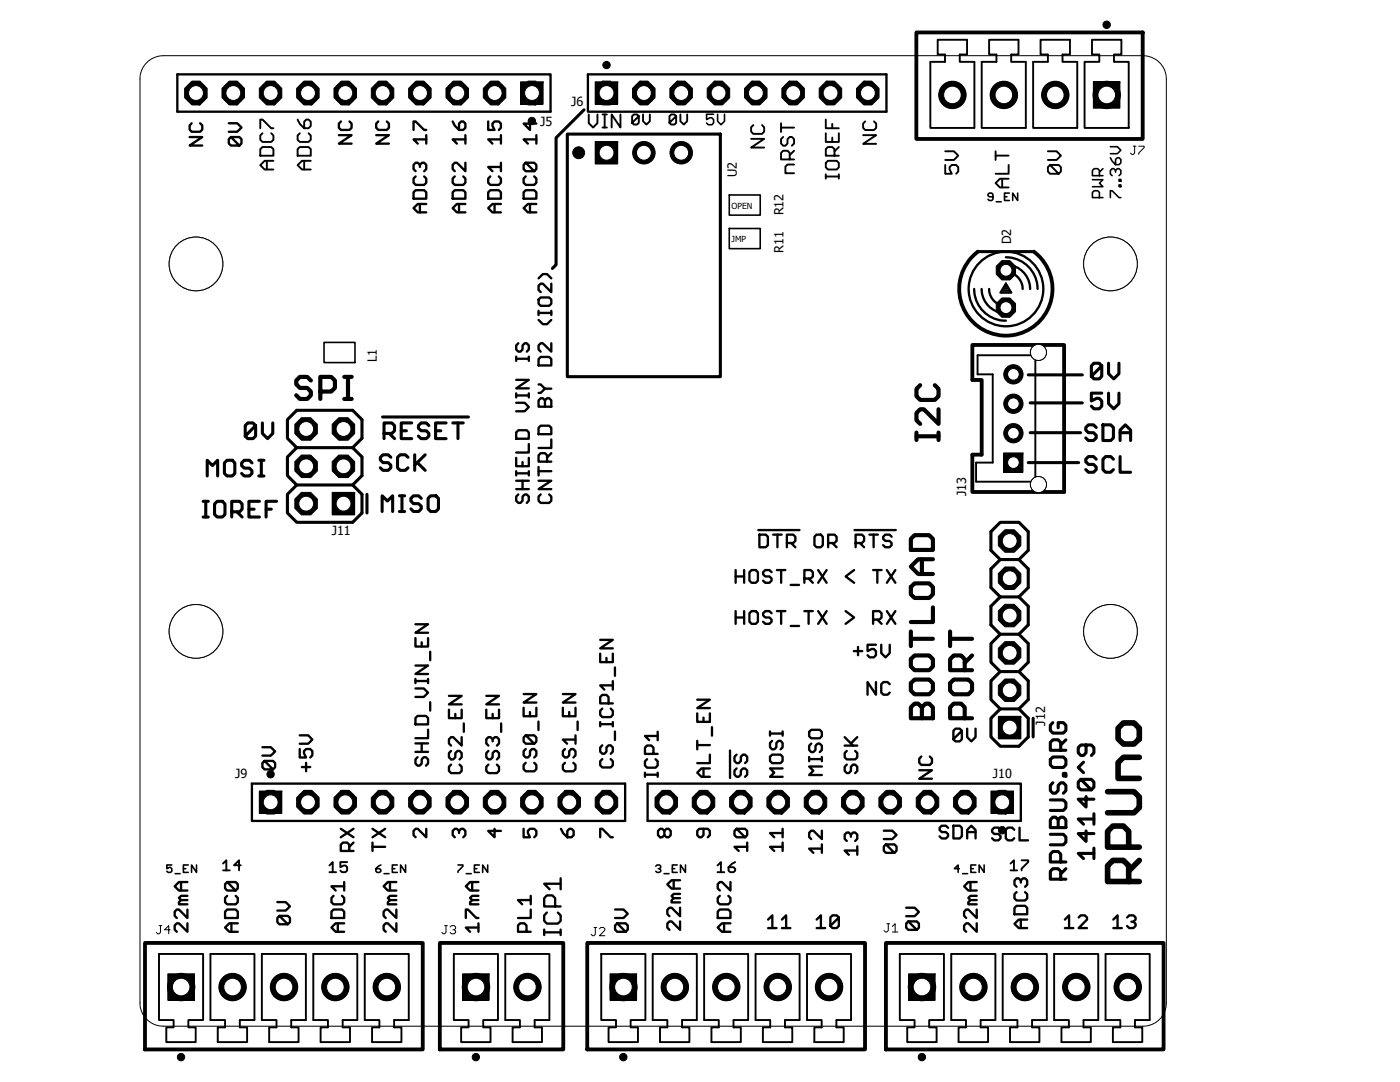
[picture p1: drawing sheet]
<svg xmlns="http://www.w3.org/2000/svg" width="279mm" height="216mm" viewBox="0 0 279 216" stroke-linecap="round" stroke-linejoin="round" font-family="sans-serif">
<defs><g id="words">
<g font-size="2.5">
<text x="114" y="21.2">J6</text>
<text x="107.8" y="25.2">J5</text>
<text x="147" y="35.4" transform="rotate(-90 147 35.4)">U2</text>
<text x="156.3" y="43" transform="rotate(-90 156.3 43)">R12</text>
<text x="156.3" y="50.4" transform="rotate(-90 156.3 50.4)">R11</text>
<text x="201.8" y="48.7" transform="rotate(-90 201.8 48.7)">D2</text>
<text x="75.2" y="72.2" transform="rotate(-90 75.2 72.2)">L1</text>
<text x="192.8" y="99" transform="rotate(-90 192.8 99)">J13</text>
<text x="66.2" y="106.7">J11</text>
<text x="208.6" y="144.8" transform="rotate(-90 208.6 144.8)">J12</text>
<text x="46.9" y="155.2">J9</text>
<text x="198.1" y="155.2">J10</text>
</g>
<g font-size="1.7">
<text x="146" y="41.7">OPEN</text>
<text x="146" y="48.4">JMP</text>
</g>
</g></defs>
<path d="M21.3 4.2l236.8 207.5M258.1 4.2l-236.8 207.5" fill="none" stroke="#fff" stroke-width=".2"/>
<g fill="none" stroke="#000" stroke-width=".61">
<path d="M113.2 26.8h30.6v48.4h-30.6zM116.6 21.9l-5.6 5.6v25.3l-.8 .8M195.2 50.2h11.1M205.2 74.8h10.8M219.9 78.4h-2.1v1.6l1-.5h.6l.5 .5v1l-.5 .6h-1.1l-.5-.6M219.9 73l-2.1 2.1 .5 .5h1.1l.5-.5v-2.1l-.5-.5h-1.1l-.5 .5v2.1M221.2 78.4v2.1l1.1 1.1 1-1.1v-2.1M221.2 72.5v2.1l1.1 1 1-1v-2.1M41.4 95v-3.2l1 1.1 1-1.1v3.2M45.3 91.8h1.1l.5 .6v2.1l-.5 .5h-1.1l-.5-.5v-2.1zM50.3 92.4l-.5-.6h-1.1l-.5 .6v.5l.5 .5h1.1l.5 .5v.6l-.5 .5h-1.1l-.5-.5M51 84.9l-2.1 2.1 .5 .5h1.1l.5-.5v-2.1l-.5-.5h-1.1l-.5 .5v2.1"/>
<path d="M51.6 95h1.1M51.6 91.8h1.1M52.2 91.8v3.2M52.4 84.4v2.1l1 1 1-1v-2.1M57.4 83.7l1.8-1.8h11.2l1.8 1.8v3.8l-1.8 1.8 1.8 1.9v3.7l-1.8 1.9 1.8 1.8v3.8l-1.8 1.8h-11.2l-1.8-1.8v-3.8l1.8-1.8-1.8-1.9v-3.7l1.8-1.9-1.8-1.8zM59.2 96.8h11.2M59.2 89.3h11.2M73.2 98.6v3.8M76.3 83.2h17.2M76.6 86.5h1.6l.5-.5v-1.1l-.5-.5h-1.6v3.1M77.7 86.5l1 1M78 91.2l-.5-.5h-1.1l-.5 .5v.6l.5 .5h1.1l.5 .5v.5l-.5 .6h-1.1l-.5-.6"/>
<path d="M79.7 98.9h1.1M80.1 86h1M80.2 98.9v3.2M81.4 91.2l-.5-.5h-1l-.6 .5v2.1l.6 .6h1l.5-.6M82.2 84.4h-2.1v3.1h2.1M82.8 90.7v3.2M83.3 92.3l1.6 1.6M84.1 99.4l-.6-.5h-1l-.5 .5v.6l.5 .5h1l.6 .5v.5l-.6 .6h-1l-.5-.6M84.9 90.7l-2.1 2.1M85.4 99.4l.5-.5h1.1l.5 .5v2.1l-.5 .6h-1.1l-.5-.6zM85.6 84.9l-.5-.5h-1.1l-.5 .5v.5l.5 .6h1.1l.5 .5v.5l-.5 .5h-1.1l-.5-.5M86.9 86h1.1"/>
<path d="M89 84.4h-2.1v3.1h2.1M90.4 84.4h2.1M91.4 84.4v3.1M205.2 92.3h10.1M205.6 86.3h10M205.6 80.4h10.4M218.8 91.6l-.6-.5h-1l-.5 .5v.5l.5 .6h1l.6 .5v.5l-.6 .5h-1l-.5-.5M218.8 85.3l-.6-.5h-1l-.5 .5v.5l.5 .5h1l.6 .6v.5l-.6 .5h-1l-.5-.5M220.1 84.8h1.6l.5 .5v2.1l-.5 .5h-1.6zM222.2 91.6l-.5-.5h-1.1l-.5 .5v2.1l.5 .5h1.1l.5-.5M223.5 91.1v3.1h2.1M223.5 87.9v-2.1l1.1-1 1 1v2.1"/>
<path d="M223.5 86.3h2.1M40.5 103.2h1.1M40.5 100h1.1M41.1 100v3.2M42.8 100.6l.5-.6h1.1l.5 .6v2.1l-.5 .5h-1.1l-.5-.5zM46.2 102.1h1.6l.5-.5v-1l-.5-.6h-1.6v3.2M47.3 102.1l1 1.1M49.7 101.6h1M51.8 100h-2.1v3.2h2.1M53.1 101.6h1M55.2 100h-2.1v3.2M76.3 102.1v-3.2l1 1.1 1.1-1.1v3.2"/>
<path d="M79.7 102.1h1.1M199.6 119.1l-1.8 1.9v3.7l1.8 1.9M199.6 111.7l-1.8 1.8v3.7l1.8 1.9M199.6 111.7l-1.8-1.9v-3.7l1.8-1.9h3.7l1.9 1.9v3.7l-1.9 1.9M199.6 111.7h3.7M199.6 119.1h3.7M203.3 111.7l1.9 1.8v3.7l-1.9 1.9M203.3 119.1l1.9 1.9v3.7l-1.9 1.9M199.6 134h3.7M199.6 126.6h3.7M203.3 126.6l1.9 1.8v3.7l-1.9 1.9 1.9 1.9v3.7l-1.9 1.9 1.9 1.8v3.7l-1.9 1.9h-3.7l-1.8-1.9v-3.7l1.8-1.8-1.8-1.9v-3.7l1.8-1.9-1.8-1.9v-3.7l1.8-1.8M199.6 141.5h3.7"/>
<path d="M206.2 143.3v3.7M209.6 159.6h2.6l.5 .5v1.1l-.5 .5h-2.6M210.1 151h2.1l.5 .6v1l-.5 .5h-2.1l-.5-.5v-1zM210.1 156.2l-.5 .5v1.1l.5 .5h.6l.5-.5v-1.1l.5-.5h.5l.5 .5v1.1l-.5 .5M210.1 144.2l-.5 .5v1.1l.5 .5h2.1l.5-.5v-1.1l-.5-.5h-1v1M211.7 149.7v-1.6l-.5-.5h-1.1l-.5 .5v1.6h3.1M212.2 154.3h.5v.6h-.5zM212.7 147.6l-1 1.1M215.7 155.5l2.1 2.1 .5-.5v-1.1l-.5-.5h-2.1l-.5 .5v1.1l.5 .5h2.1M216.2 152.1l-1 1 1 1.1M216.7 148.7v1.5l-.5 .5h-.5l-.5-.5v-1l.5-.5h2.1l.5 .5v1l-.5 .5M216.7 158.9v2.1l-1.5-1.5h3.1"/>
<path d="M209.6 166.5h2.6l.5 .5v1l-.5 .6h-2.6M210.1 163h.6l.5 .6 .5-.6h.5l.5 .6v1.5h-3.1v-1.5zM211.2 163.6v1.5M211.7 175.4v-1.5l-.5-.6h-1.1l-.5 .6v1.5h3.1M211.7 172v-1.6l-.5-.5h-1.1l-.5 .5v1.6h3.1M212.7 173.3l-1 1.1M216.7 165.8v2.1l-1.5-1.6h3.1M218.3 170.3h-3.1l1 1M218.3 163.4h-3.1l1 1.1M218.3 162.4v2.1M218.3 169.2v2.1"/>
</g>
<g fill="none" stroke="#000" stroke-width=".83">
<path d="M62 75.9l-.7-.7h-1.5l-.7 .7v.8l.7 .7h1.5l.7 .7v.8l-.7 .7h-1.5l-.7-.7M63.9 78.1h2.2l.7-.7v-1.5l-.7-.7h-2.2v4.4M68.7 79.6h1.5M68.7 75.2h1.5M69.4 75.2v4.4M183.6 76.9l-.7 .7v1.5l.7 .7h3l.7-.7v-1.5l-.7-.7M182.9 87.1h4.4M182.9 86.3v1.5M187.3 81.7v2.9l-2.9-2.9h-.8l-.7 .7v1.5l.7 .7M187.3 86.3v1.5M182.5 116.4h2.9l.8 .7v1.5l-.8 .7h-2.9l-.7-.7v-1.5zM182.5 106.8h2.9l.8 .7v2.2h-4.4v-2.2z"/>
<path d="M184 111.6v2.9M186.2 111.6h-3l-1.4 1.5 1.4 1.4h3M181.8 127.5h4.4M181.8 126v2.9M182.5 135.6h2.9l.8 .7v1.5l-.8 .7h-2.9l-.7-.7v-1.5zM182.5 130.8h2.9l.8 .7v1.5l-.8 .7h-2.9l-.7-.7v-1.5zM186.2 121.2v2.9h-4.4M189.6 127.5h4.4M189.6 126v2.9M190.3 135.6h3l.7 .7v1.5l-.7 .7h-3l-.7-.7v-1.5zM192.5 133.7v-2.2l-.7-.7h-1.5l-.7 .7v2.2h4.4M194 130.8l-1.5 1.5"/>
<path d="M182.5 140.4h.7l.8 .7 .7-.7h.7l.8 .7v2.2h-4.4v-2.2zM184 141.1v2.2M192.5 143.3v-2.2l-.7-.7h-1.5l-.7 .7v2.2h4.4"/>
</g>
<g fill="none" stroke="#000" stroke-width=".47">
<path d="M35.4 14.8h74.5v7.5h-74.5zM38.4 16.3h1.5v.8h.7v2.9h-.7v.8h-1.5v-.8h-.8v-2.9h.8zM45.8 16.3h1.5v.8h.7v2.9h-.7v.8h-1.5v-.8h-.7v-2.9h.7zM53.3 16.3h1.4v.8h.8v2.9h-.8v.8h-1.4v-.8h-.8v-2.9h.8zM60.7 16.3h1.5v.8h.7v2.9h-.7v.8h-1.5v-.8h-.7v-2.9h.7zM68.2 16.3h1.4v.8h.8v2.9h-.8v.8h-1.4v-.8h-.8v-2.9h.8zM75.6 16.3h1.5v.8h.7v2.9h-.7v.8h-1.5v-.8h-.7v-2.9h.7zM83.1 16.3h1.4v.8h.8v2.9h-.8v.8h-1.4v-.8h-.8v-2.9h.8zM89.7 17.1h.8v-.8h1.5v.8h.7v2.9h-.7v.8h-1.5v-.8h-.8zM97.2 17.1h.8v-.8h1.4v.8h.8v2.9h-.8v.8h-1.4v-.8h-.8zM105.4 16.3h1.5v.8h.7v2.9h-.7v.8h-1.5v-.8h-.8v-2.9h.8zM117.3 14.8h59.6v7.5h-59.6z"/>
<path d="M120.3 16.3h1.5v.8h.7v2.9h-.7v.8h-1.5v-.8h-.8v-2.9h.8zM127.7 16.3h1.5v.8h.8v2.9h-.8v.8h-1.5v-.8h-.7v-2.9h.7zM135.2 16.3h1.5v.8h.7v2.9h-.7v.8h-1.5v-.8h-.7v-2.9h.7zM142.6 16.3h1.5v.8h.8v2.9h-.8v.8h-1.5v-.8h-.7v-2.9h.7zM150.1 16.3h1.5v.8h.7v2.9h-.7v.8h-1.5v-.8h-.7v-2.9h.7zM157.5 16.3h1.5v.8h.8v2.9h-.8v.8h-1.5v-.8h-.7v-2.9h.7zM165 16.3h1.5v.8h.7v2.9h-.7v.8h-1.5v-.8h-.7v-2.9h.7zM171.7 17.1h.7v-.8h1.5v.8h.8v2.9h-.8v.8h-1.5v-.8h-.7zM188.6 17.1l3 3.7M198.8 17.1l3 3.7M209.1 17.1l3 3.7M222.3 17.1l-2.9 3.7"/>
<path d="M37.8 27.3h2.6l-2.6 1.7h2.6M38.2 24.6l-.4 .4v.9l.4 .4h1.7l.5-.4v-.9l-.5-.4M45.7 24.6h1.6l.9 .8-.9 .9h-1.6M46.1 27.3l1.7 1.7 .4-.4v-.8l-.4-.5h-1.7l-.4 .5v.8l.4 .4h1.7M67.6 27h2.6l-2.6 1.7h2.6M68.1 24.2l-.5 .5v.8l.5 .4h1.6l.5-.4v-.8l-.5-.5M75.1 27h2.5l-2.5 1.7h2.5M75.5 24.2l-.4 .5v.8l.4 .4h1.7l.4-.4v-.8l-.4-.5M82.5 25.9v-1.7h.5l1.6 1.7h.5M83 35.2l-.5 .4v.9l.5 .4h1.6l.5-.4v-.9l-.5-.4M83 38h1.6l.5 .4v1.2h-2.6v-1.2zM83.8 32.9l.4-.4h.4l.5 .4v.8l-.5 .5"/>
<path d="M83.8 33.3v-.4l-.4-.4h-.4l-.5 .4v.8l.5 .5M85.1 27.8h-2.6l.9 .9M85.1 27v1.7M90.3 24.2l.5 .9 .8 .8h.9l.4-.4v-.8l-.4-.5h-.5l-.4 .5v1.2M90.8 38h1.7l.4 .4v1.2h-2.6v-1.2zM90.8 35.2l-.5 .4v.9l.5 .4h1.7l.4-.4v-.9l-.4-.4M92.9 32.5v1.7l-1.7-1.7h-.4l-.5 .4v.8l.5 .5M92.9 27v1.7M92.9 27.8h-2.6l.9 .9M97.4 24.2v1.7h1.3l-.4-.8v-.4l.4-.5h.8l.5 .5v.8l-.5 .4M97.9 38h1.6l.5 .4v1.2h-2.6v-1.2zM97.9 35.2l-.5 .4v.9l.5 .4h1.6l.5-.4v-.9l-.5-.4"/>
<path d="M100 27v1.7M100 32.5v1.7M100 33.3h-2.6l.9 .9M100 27.8h-2.6l.9 .9M104.9 32.5l1.7 1.7 .4-.5v-.8l-.4-.4h-1.7l-.4 .4v.8l.4 .5h1.7M104.9 38h1.7l.4 .4v1.2h-2.5v-1.2zM104.9 35.2l-.4 .4v.9l.4 .4h1.7l.4-.4v-.9l-.4-.4M105.8 24.2v1.7l-1.3-1.2h2.5M107 27v1.7M107 27.8h-2.5l.8 .9M83.8 40.7v1.7M85.1 40.7h-1.7l-.9 .8 .9 .9h1.7"/>
<path d="M91.6 40.7v1.7M92.9 40.7h-1.7l-.9 .8 .9 .9h1.7M98.7 40.7v1.7M100 40.7h-1.7l-.9 .8 .9 .9h1.7M105.8 40.7v1.7M107 40.7h-1.7l-.8 .8 .8 .9h1.7M107.5 55.5l.8-.8h.9l.8 .8M107.9 59.4h1.7l.4 .4v.8l-.4 .4h-1.7l-.4-.4v-.8zM110 56.6v1.7l-1.7-1.7h-.4l-.4 .4v.9l.4 .4M194.4 57.7a6.3 6.3 0 0 0 6.3 6.3M195.9 57.7a4.8 4.8 0 0 0 4.8 4.8M197.4 57.7a3.3 3.3 0 0 0 3.3 3.3"/>
<path d="M200.7 54.3a3.3 3.3 0 0 1 3.4 3.4M200.7 52.8a4.8 4.8 0 0 1 4.9 4.9M200.7 51.3a6.3 6.3 0 0 1 6.4 6.4M103 71.2v.8M103 78.5v.8M103 75.8h2.5l-2.5 1.7h2.5M103 78.9h2.5M103 71.6h2.5M103.4 68.5l-.4 .4v.8l.4 .5h.5l.4-.5v-.8l.4-.4h.4l.4 .4v.8l-.4 .5M105.5 78.5v.8M105.5 71.2v.8M107.5 76.7h.4l.9 .9-.9 .8h-.4"/>
<path d="M107.5 62v.9M107.5 63.8l.8 .9h.9l.8-.9M107.5 62.4h2.5M107.9 71.2h1.7l.4 .4v1.3h-2.5v-1.3zM107.9 79.5h.4l.5 .4 .4-.4h.4l.4 .4v1.3h-2.5v-1.3zM108.8 79.9v1.3M108.8 77.6h1.2M110 68.5v1.7l-1.7-1.7h-.4l-.4 .4v.8l.4 .5M110 62v.9M103 91.4v1.6h2.5v-1.6M103 80.4h1.7l.8 .8-.8 .9h-1.7M103 95.9h2.5"/>
<path d="M103 94v.9M103 97.6h2.5M103 94.4h2.5M103.4 85.9h1.7l.4 .4v1.2h-2.5v-1.2zM103.4 98.7l-.4 .4v.8l.4 .5h.5l.4-.5v-.8l.4-.4h.4l.4 .4v.8l-.4 .5M104.3 92.2v.8M104.3 95.9v1.7M105.5 88.6v1.7h-2.5M105.5 94v.9M107.5 93.2v1.7M107.5 95.9h2.5l-2.5 1.7h2.5M107.5 94h2.5"/>
<path d="M107.9 98.7l-.4 .4v.8l.4 .5h1.7l.4-.5v-.8l-.4-.4M107.9 84.9h1.7l.4 .5v1.2h-2.5v-1.2zM109.2 92.1v-1.3l-.4-.4h-.9l-.4 .4v1.3h2.5M110 90.4l-.8 .9M110 87.7v1.7h-2.5M146.8 113.7v2.6M146.8 115h1.7M148.5 113.7v2.6M150 113.7h.8l.5 .5v1.7l-.5 .4h-.8l-.4-.4v-1.7zM151.3 105.8h8.3M151.6 106.7h1.2l.4 .4v1.7l-.4 .4h-1.2zM154 114.2l-.4-.5h-.9l-.4 .5v.4l.4 .4h.9l.4 .4v.5l-.4 .4h-.9l-.4-.4"/>
<path d="M154.3 106.7h1.7M155 113.7h1.7M155.2 106.7v2.5M155.9 113.7v2.6M157 108.4h1.3l.4-.5v-.8l-.4-.4h-1.3v2.5M157.8 116.7h1.7M157.9 108.4l.8 .8M160.5 115.4h1.3l.4-.4v-.8l-.4-.5h-1.3v2.6M161.4 115.4l.8 .9M163 106.7h.8l.4 .4v1.7l-.4 .4h-.8l-.5-.4v-1.7zM163.3 113.7l1.7 2.6M165 113.7l-1.7 2.6"/>
<path d="M165.3 108.4h1.2l.5-.5v-.8l-.5-.4h-1.2v2.5M166.1 108.4l.9 .8M170.5 113.7l-1.7 1.3 1.7 1.3M170.5 105.8h8.3M170.8 108.4h1.2l.4-.5v-.8l-.4-.4h-1.2v2.5M171.6 108.4l.8 .8M173.5 106.7h1.7M174.2 113.7h1.7M174.3 106.7v2.5M175.1 113.7v2.6M177 113.7l1.7 2.6M177.9 107.1l-.4-.4h-.8l-.4 .4v.4l.4 .4h.8l.4 .5v.4l-.4 .4h-.8l-.4-.4"/>
<path d="M178.7 113.7l-1.7 2.6M82.9 132.8h2.5l-2.5 1.7h2.5M82.9 124.6h2.5l-2.5 1.7h2.5M82.9 135.9h2.5M82.9 137.4h1.7l.8 .8-.8 .9h-1.7M82.9 127.3v1.7h2.5v-1.7M82.9 135.5v.8M84.2 128.2v.8M85.4 135.5v.8M85.9 130v1.7M89.6 138.9h2.5l-2.5 1.6h2.5M97 138.9h2.6l-2.6 1.6h2.6"/>
<path d="M104.5 138.5h2.5l-2.5 1.7h2.5M112.3 138.5h2.6l-2.6 1.7h2.6M119.8 130.4v1.7h2.5v-1.7M119.8 127.7h2.5l-2.5 1.7h2.5M121 131.3v.8M122.3 135.9v1.7M122.3 136.8h-2.5l.8 .8M122.7 133.2v1.7M139.1 139.6h2.6l-2.6 1.7h2.6M146.8 121.9v2.6M146.8 123.2h1.7M148.5 121.9v2.6"/>
<path d="M150 121.9h.8l.5 .5v1.7l-.5 .4h-.8l-.4-.4v-1.7zM154 122.4l-.4-.5h-.9l-.4 .5v.4l.4 .4h.9l.4 .4v.5l-.4 .4h-.9l-.4-.4M155 121.9h1.7M155.9 121.9v2.6M157.8 124.9h1.7M160.5 121.9h1.7M161.4 121.9v2.6M163.3 121.9l1.7 2.6M165 121.9l-1.7 2.6M168.8 121.9l1.7 1.3-1.7 1.3M170.4 129.9h1.7M171.2 129.1v1.6"/>
<path d="M174.2 123.6h1.3l.4-.4v-.8l-.4-.5h-1.3v2.6M174.8 128.7h-1.7v1.2l.9-.4h.4l.4 .4v.8l-.4 .5h-.9l-.4-.5M174.8 136.1v2.5l-1.7-2.5v2.5M175.1 123.6l.8 .9M175.9 128.7v1.6l.8 .9 .9-.9v-1.6M177 121.9l1.7 2.6M177.6 136.5l-.5-.4h-.8l-.4 .4v1.7l.4 .4h.8l.5-.4M178.7 121.9l-1.7 2.6M50.3 156.4h74.5v7.4h-74.5zM52.4 149.1h1.7l.8 .8-.8 .9h-1.7M52.5 158.6h.8v-.8h1.4v.8h.8v3h-.8v.7h-1.4v-.7h-.8zM52.8 151.8l1.7 1.7 .4-.4v-.8l-.4-.5h-1.7l-.4 .5v.8l.4 .4h1.7"/>
<path d="M59.8 149.5v1.7h1.3l-.4-.9v-.4l.4-.4h.8l.4 .4v.8l-.4 .5M59.8 146.7h1.7l.8 .9-.8 .8h-1.7M60 158.6h.7v-.8h1.5v.8h.7v3h-.7v.7h-1.5v-.7h-.7zM60.2 153.1h1.7M61.1 152.2v1.7M67.4 158.6h.8v-.8h1.4v.8h.8v3h-.8v.7h-1.4v-.7h-.8zM74.9 158.6h.7v-.8h1.5v.8h.7v3h-.7v.7h-1.5v-.7h-.7zM82.3 158.6h.8v-.8h1.4v.8h.8v3h-.8v.7h-1.4v-.7h-.8zM82.9 150h2.5M82.9 148.3h2.5M83.3 151.1l-.4 .4v.9l.4 .4h.5l.4-.4v-.9l.4-.4h.4l.4 .4v.9l-.4 .4M83.3 142.9h1.7l.4 .4v1.2h-2.5v-1.2z"/>
<path d="M84.2 148.3v1.7M85.4 145.6v1.7h-2.5M85.9 140.1v1.7M89.6 141.6v1.7h2.5v-1.7M89.7 158.6h.8v-.8h1.5v.8h.7v3h-.7v.7h-1.5v-.7h-.8zM90 152.6l-.4 .4v.8l.4 .5h1.7l.4-.5v-.8l-.4-.4M90 149.8l-.4 .5v.8l.4 .4h.4l.5-.4v-.8l.4-.5h.4l.4 .5v.8l-.4 .4M90.9 142.5v.8M92.1 147.1v1.7l-1.7-1.7h-.4l-.4 .4v.9l.4 .4M92.6 144.4v1.6M97 141.6v1.7h2.6v-1.7M97.2 158.6h.8v-.8h1.4v.8h.8v3h-.8v.7h-1.4v-.7h-.8z"/>
<path d="M97.5 152.6l-.5 .4v.8l.5 .5h1.7l.4-.5v-.8l-.4-.4M97.5 149.8l-.5 .5v.8l.5 .4h.4l.4-.4v-.8l.4-.5h.5l.4 .5v.8l-.4 .4M98.3 147.5l.4-.4h.5l.4 .4v.9l-.4 .4M98.3 142.5v.8M98.3 147.9v-.4l-.4-.4h-.4l-.5 .4v.9l.5 .4M100 144.4v1.6M104.5 141.2v1.7h2.5v-1.7M104.6 158.6h.8v-.8h1.5v.8h.7v3h-.7v.7h-1.5v-.7h-.8zM104.9 146.7l1.7 1.7 .4-.4v-.8l-.4-.5h-1.7l-.4 .5v.8l.4 .4h1.7M104.9 152.2l-.4 .4v.9l.4 .4h1.7l.4-.4v-.9l-.4-.4M104.9 149.5l-.4 .4v.8l.4 .5h.4l.5-.5v-.8l.4-.4h.4l.4 .4v.8l-.4 .5M105.8 142.1v.8"/>
<path d="M107.5 144v1.7M112.1 158.6h.7v-.8h1.5v.8h.8v3h-.8v.7h-1.5v-.7h-.7zM112.3 141.2v1.7h2.6v-1.7M112.8 152.2l-.5 .4v.9l.5 .4h1.6l.5-.4v-.9l-.5-.4M112.8 149.5l-.5 .4v.8l.5 .5h.4l.4-.5v-.8l.4-.4h.4l.5 .4v.8l-.5 .5M113.6 142.1v.8M114.9 146.7v1.7M114.9 147.6h-2.6l.9 .8M115.3 144v1.7M119.5 158.6h.8v-.8h1.5v.8h.7v3h-.7v.7h-1.5v-.7h-.8zM119.8 144.1v.8M119.8 144.5h2.5"/>
<path d="M120.2 151.5l-.4 .4v.8l.4 .4h1.7l.4-.4v-.8l-.4-.4M120.2 148.7l-.4 .4v.9l.4 .4h.4l.4-.4v-.9l.5-.4h.4l.4 .4v.9l-.4 .4M120.2 141.4l-.4 .4v.9l.4 .4h1.7l.4-.4v-.9l-.4-.4M121.5 140.4v-1.3l-.5-.4h-.8l-.4 .4v1.3h2.5M122.3 144.1v.8M122.7 146v1.7M128.7 154.2v.8M128.7 154.6h2.6M129.1 151.5l-.4 .4v.9l.4 .4h1.7l.5-.4v-.9l-.5-.4M129.2 156.4h74.5v7.4h-74.5zM130.4 150.4v-1.2l-.4-.4h-.9l-.4 .4v1.2h2.6M131.3 146v1.7"/>
<path d="M131.3 154.2v.8M131.3 146.9h-2.6l.9 .8M131.5 158.6h.7v-.8h1.5v.8h.8v3h-.8v.7h-1.5v-.7h-.7zM138.9 158.6h.8v-.8h1.5v.8h.7v3h-.7v.7h-1.5v-.7h-.8zM139.1 147.8v1.7M139.1 148.7h2.6M140.4 143.2v.8M140.4 153.3v1.7M141.7 142.3v1.7h-2.6v-1.7M141.7 150.6v1.7h-2.6M141.7 153.3h-1.7l-.9 .9 .9 .8h1.7M142.1 145.1v1.7"/>
<path d="M145.7 149.8v5.4M146.4 158.6h.7v-.8h1.5v.8h.8v3h-.8v.7h-1.5v-.7h-.7zM147 153.3l-.4 .5v.8l.4 .4h.4l.4-.4v-.8l.5-.5h.4l.4 .5v.8l-.4 .4M147 150.6l-.4 .4v.8l.4 .5h.4l.4-.5v-.8l.5-.4h.4l.4 .4v.8l-.4 .5M153.7 145.9v.9M153.7 146.4h2.5M153.8 158.6h.8v-.8h1.4v.8h.8v3h-.8v.7h-1.4v-.7h-.8zM154.1 150.6h1.7l.4 .4v.8l-.4 .5h-1.7l-.4-.5v-.8zM154.1 147.8l-.4 .5v.8l.4 .4h.4l.4-.4v-.8l.5-.5h.4l.4 .5v.8l-.4 .4M156.2 153.3h-2.5l.8 .9-.8 .8h2.5M156.2 145.9v.9M161.3 158.6h.7v-.8h1.5v.8h.8v3h-.8v.7h-1.5v-.7h-.7z"/>
<path d="M161.5 151v.9M161.5 151.5h2.5M161.9 145.6h1.7l.4 .5v.8l-.4 .4h-1.7l-.4-.4v-.8zM161.9 148.4l-.4 .4v.8l.4 .5h.4l.5-.5v-.8l.4-.4h.4l.4 .4v.8l-.4 .5M164 153h-2.5l.8 .8-.8 .8h2.5M164 151v.9M168.6 147.1l1.6 1.7M168.6 148.8h2.5M168.7 158.6h.8v-.8h1.4v.8h.8v3h-.8v.7h-1.4v-.7h-.8zM169 152.6l-.4 .4v.8l.4 .5h.4l.4-.5v-.8l.4-.4h.5l.4 .4v.8l-.4 .5M169 149.8l-.4 .5v.8l.4 .4h1.7l.4-.4v-.8l-.4-.5M171.1 147.1l-1.3 1.3"/>
<path d="M176.2 158.6h.7v-.8h1.5v.8h.7v3h-.7v.7h-1.5v-.7h-.7zM183.5 153.7h2.5l-2.5 1.7h2.5M183.6 158.6h.8v-.8h1.4v.8h.8v3h-.8v.7h-1.4v-.7h-.8zM183.9 151l-.4 .4v.8l.4 .4h1.7l.4-.4v-.8l-.4-.4M191.1 158.6h.7v-.8h1.5v.8h.7v3h-.7v.7h-1.5v-.7h-.7zM192 145.8l-1.7 1.7 .4 .4h.8l.5-.4v-1.7l-.5-.4h-.8l-.4 .4v1.7M193 145.4v1.7l.8 .8 .9-.8v-1.7M198.5 158.6h.8v-.8h1.4v.8h.8v3h-.8v.7h-1.4v-.7h-.8zM36.1 176v1.7M37.4 179.6h-1.3l-.4 .4v.4h1.7M37.4 176h-1.7l-.8 .8 .8 .9h1.7M37.4 178.8h-1.3l-.4 .4 .4 .4"/>
<path d="M45.3 178.8l-.4 .4v.8l.4 .4h1.7l.5-.4v-.8l-.5-.4M45.3 176l1.7 1.7 .5-.4v-.9l-.5-.4h-1.7l-.4 .4v.9l.4 .4h1.7M66.6 178.8l-.5 .4v.8l.5 .4h1.7l.4-.4v-.8l-.4-.4M68 165.4l2.5 1.7M68.7 176.8h-2.6l.9 .9M68.7 176v1.7M69.7 169.8v-1.2l-.4-.5h-.9l-.4 .5v1.2h2.5M70.5 165.4l-2.5 1.7M70.5 168.1l-.8 .9M74.3 169h2.6M74.3 168.1v1.7M74.3 165.4l2.6 1.7"/>
<path d="M76.9 165.4l-2.6 1.7M77.8 176v1.7M79.1 178.8h-1.3l-.4 .4 .4 .4M79.1 179.6h-1.3l-.4 .4v.4h1.7M79.1 176h-1.7l-.8 .8 .8 .9h1.7M85.1 165.4v1.7l-1.7-1.7h-.4l-.5 .4v.8l.5 .5M91.6 165.8l.4-.4h.5l.4 .4v.8l-.4 .5M91.6 166.2v-.4l-.4-.4h-.4l-.5 .4v.8l.5 .5M94.2 176v1.7M95.5 178.8h-1.3l-.4 .4 .4 .4M95.5 179.6h-1.3l-.4 .4v.4h1.7M95.5 176h-1.7l-.8 .8 .8 .9h1.7"/>
<path d="M98.7 165.4v1.7l-1.3-1.3h2.6M104.5 165.4v1.7h1.3l-.5-.9v-.4l.5-.4h.8l.4 .4v.8l-.4 .5M105.9 178.8v1.6M105.9 179.6h-2.5l.8 .8M111.9 175.2v2.2M111.9 176.3h-3.3l1.1 1.1M112 165.4l.4 .8 .8 .9h.9l.4-.5v-.8l-.4-.4h-.5l-.4 .4v1.3M119.8 167.1v-1.7h.4l1.7 1.7h.4M131.7 165.4h.5l.4 .4 .4-.4h.4l.5 .4v.8l-.5 .5h-.4l-.4-.5-.4 .5h-.5l-.4-.5v-.8zM132.6 165.8v.8M134.5 175.6v1.7M135.7 178.4h-1.2l-.5 .4 .5 .4"/>
<path d="M135.7 179.2h-1.2l-.5 .4v.5h1.7M135.7 175.6h-1.7l-.8 .9 .8 .8h1.7M140.4 165.4v1.2l-.4 .5h-.4l-.5-.5v-.8l.5-.4h1.6l.5 .4v.8l-.5 .5M143.7 178.8l-.5 .4v.8l.5 .4h1.7l.4-.4v-.8l-.4-.4M145.8 176v1.7l-1.7-1.7h-.4l-.5 .4v.9l.5 .4M147 165.4l1.7 1.7 .4-.5v-.8l-.4-.4h-1.7l-.4 .4v.8l.4 .5h1.7M149.1 168.1v1.7M149.1 169h-2.5l.8 .8M156.2 165.4v1.7M156.2 168.1v1.7M156.2 169h-2.5l.8 .8M156.2 166.2h-2.5l.8 .9"/>
<path d="M164 165.8v1.6l-1.7-1.6h-.4l-.4 .4v.8l.4 .4M164 168.5v1.7M164 169.3h-2.5l.8 .9M169.8 166.5l.4-.4h.5l.4 .4v.9l-.4 .4M169.8 167v-.5l-.4-.4h-.4l-.4 .4v.9l.4 .4M171.1 168.9v1.7M171.1 169.7h-2.5l.8 .9M176.4 165.8h1.7l.8 .8-.8 .8h-1.7M176.8 168.5l1.7 1.7 .4-.4v-.9l-.4-.4h-1.7l-.4 .4v.9l.4 .4h1.7M189.2 165.2l-.4-.4h-.9l-.4 .4v.4l.4 .4h.9l.4 .5v.4l-.4 .4h-.9l-.4-.4M190.3 164.8h1.2l.5 .4v1.7l-.5 .4h-1.2zM193 167.3v-1.7l.8-.8 .9 .8v1.7"/>
<path d="M193 166h1.7M193.7 176v1.7M194.9 179.6h-1.2l-.4 .4v.4h1.6M194.9 176h-1.6l-.9 .8 .9 .9h1.6M194.9 178.8h-1.2l-.4 .4 .4 .4M199.7 165.6l-.4-.5h-.9l-.4 .5v.4l.4 .4h.9l.4 .4v.5l-.4 .4h-.9l-.4-.4M202.4 165.6l-.4-.5h-.9l-.4 .5v1.7l.4 .4h.9l.4-.4M202.9 178l-.4 .4v.9l.4 .4h1.7l.4-.4v-.9l-.4-.4M203.5 165.1v2.6h1.7M203.7 176.1v-.4l-.4-.4h-.4l-.4 .4v.8l.4 .5M203.7 175.7l.5-.4h.4l.4 .4v.8l-.4 .5M37.4 184.2v1.7l-1.7-1.7h-.4l-.4 .5v.8l.4 .4"/>
<path d="M37.4 181.5v1.7l-1.7-1.7h-.4l-.4 .4v.9l.4 .4M37.6 195.1l-3 3.7M44.9 195.1l3 3.7M45.3 181.5h1.7l.5 .4v1.3h-2.6v-1.3zM46.2 184.2v1.7M47.5 184.2h-1.7l-.9 .9 .9 .8h1.7M55.2 195.1l2.9 3.7M55.4 180h1.6l.9 .8-.9 .9h-1.6M55.8 182.8l1.6 1.6 .5-.4v-.8l-.5-.4h-1.6l-.4 .4v.8l.4 .4h1.6M65.4 195.1l3 3.7M66.6 181.5h1.7l.4 .4v1.3h-2.6v-1.3zM67.4 184.2v1.7"/>
<path d="M68.7 184.2h-1.7l-.9 .9 .9 .8h1.7M75.7 195.1l3 3.7M79.1 184.2v1.7l-1.7-1.7h-.4l-.4 .5v.8l.4 .4M79.1 181.5v1.7l-1.7-1.7h-.4l-.4 .4v.9l.4 .4M93 183.2v-1.7h.4l1.7 1.7h.4M95.5 184.2v1.7M95.5 185.1h-2.5l.8 .8M96.5 195.1l-3 3.7M103.7 195.1l3 3.7M105.1 185.9v-1.2l-.5-.5h-.8l-.4 .5v1.2h2.5M105.9 181.5v1.7h-2.5M108.6 186h3.3"/>
<path d="M108.6 185.5v1.1M109.1 182.1l-.5 .5v1.1l.5 .6h2.2l.6-.6v-1.1l-.6-.5M110.8 180.9v-1.7l-.6-.5h-1.1l-.5 .5v1.7h3.3M111.9 185.5v1.1M122.7 181.5h1.7l.9 .8-.9 .9h-1.7M123.2 184.2l1.7 1.7 .4-.4v-.8l-.4-.5h-1.7l-.5 .5v.8l.5 .4h1.7M125.9 195.1l-3 3.7M133.2 195.1l2.9 3.7M135.7 183.9v1.6l-1.7-1.6h-.4l-.4 .4v.8l.4 .4M135.7 181.1v1.7l-1.7-1.7h-.4l-.4 .4v.9l.4 .4M143.4 195.1l3 3.7M143.7 181.5h1.7l.4 .4v1.3h-2.6v-1.3z"/>
<path d="M144.5 184.2v1.7M145.8 184.2h-1.7l-.9 .9 .9 .8h1.7M153.3 183.5l.8-.9v2.6M153.3 185.2h1.7M153.7 195.1l3 3.7M156 183.5l.9-.9v2.6M156 185.2h1.7M163 183.5l.8-.9v2.6M163 185.2h1.7M164 195.1l2.9 3.7M167.4 183.1l-1.7 1.7 .4 .4h.9l.4-.4v-1.7l-.4-.5h-.9l-.4 .5v1.7M180.8 181.1h1.7l.9 .9-.9 .8h-1.7"/>
<path d="M181.3 183.9l1.7 1.6 .4-.4v-.8l-.4-.4h-1.7l-.5 .4v.8l.5 .4h1.7M185.5 195.1l-3 3.7M192.8 195.1l2.9 3.7M194.9 184.2v1.7l-1.6-1.7h-.5l-.4 .5v.8l.4 .4M194.9 181.5v1.7l-1.6-1.7h-.5l-.4 .4v.9l.4 .4M202.9 180.7h1.7l.4 .5v1.2h-2.5v-1.2zM203 195.1l3 3.7M203.7 183.5v1.7M205 183.5h-1.7l-.8 .8 .8 .9h1.7M212.5 183.5l.9-.9v2.6M212.5 185.2h1.7M213.3 195.1l3 3.7"/>
<path d="M215.3 183.1l.4-.5h.8l.4 .5v.4l-1.6 1.7h1.6M222.2 183.5l.8-.9v2.6M222.2 185.2h1.7M223.5 195.1l3 3.7M224.9 183.1l.5-.5h.8l.4 .5v.4l-.4 .4M225.8 183.9h.4M226.2 183.9l.4 .4v.5l-.4 .4h-.8l-.5-.4"/>
<circle cx="190.1" cy="18.9" r="2.6"/>
<circle cx="200.3" cy="18.9" r="2.6"/>
<circle cx="210.6" cy="18.9" r="2.6"/>
<circle cx="220.9" cy="18.9" r="2.6"/>
<circle cx="200.8" cy="57.7" r="7.4"/>
<circle cx="36.2" cy="197" r="2.6"/>
<circle cx="46.4" cy="197" r="2.6"/>
<circle cx="56.7" cy="197" r="2.6"/>
<circle cx="66.9" cy="197" r="2.6"/>
<circle cx="77.2" cy="197" r="2.6"/>
<circle cx="95" cy="197" r="2.6"/>
<circle cx="105.3" cy="197" r="2.6"/>
<circle cx="124.4" cy="197" r="2.6"/>
<circle cx="134.7" cy="197" r="2.6"/>
<circle cx="144.9" cy="197" r="2.6"/>
<circle cx="155.2" cy="197" r="2.6"/>
<circle cx="165.5" cy="197" r="2.6"/>
<circle cx="184" cy="197" r="2.6"/>
<circle cx="194.3" cy="197" r="2.6"/>
<circle cx="204.5" cy="197" r="2.6"/>
<circle cx="214.8" cy="197" r="2.6"/>
<circle cx="225.1" cy="197" r="2.6"/>
</g>
<g fill="none" stroke="#000" stroke-width=".38">
<path d="M187.1 7.9h5.9v3h-1.5v1.4h3v13.2h-8.8v-13.2h2.9v-1.4h-1.5zM197.4 7.9h5.9v3h-1.5v1.4h2.9v13.2h-8.8v-13.2h3v-1.4h-1.5zM207.7 7.9h5.8v3h-1.5v1.4h3v13.2h-8.8v-13.2h2.9v-1.4h-1.4zM217.9 7.9h5.9v3h-1.5v1.4h3v13.2h-8.8v-13.2h2.9v-1.4h-1.5zM51.9 29.8l.5-.5h1.7l.5 .5v1.3h-2.7zM51.9 25.6v-1.7h.5l1.7 1.7h.5M52.4 26.6l-.5 .4v.9l.5 .4h1.7l.5-.4v-.9l-.5-.4M53.3 32.1v1.7M54.6 32.1h-1.8l-.9 .9 .9 .8h1.8M59.4 29.8l.4-.5h1.8l.4 .5v1.3h-2.6zM59.4 23.9l.4 .8 .9 .9h.9l.4-.5v-.8l-.4-.4h-.5l-.4 .4v1.3M59.8 26.6l-.4 .4v.9l.4 .4h1.8l.4-.4v-.9l-.4-.4"/>
<path d="M60.7 32.1v1.7M62 32.1h-1.7l-.9 .9 .9 .8h1.7M117.5 22.8v1.8l.9 .8 .8-.8v-1.8M120.2 25.4h.9M120.2 22.8h.9M120.7 22.8v2.6M123.8 22.8v2.6l-1.7-2.6v2.6M127.5 23.2l-1.3 1.3 .3 .3h.6l.4-.3v-1.3l-.4-.4h-.6l-.3 .4v1.3M128.3 22.8v1.4l.7 .6 .7-.6v-1.4M134.9 23.2l-1.3 1.3 .3 .3h.7l.3-.3v-1.3l-.3-.4h-.7l-.3 .4v1.3M135.8 22.8v1.4l.7 .6 .6-.6v-1.4M149.9 27.7h2.6l-2.6 1.7h2.6"/>
<path d="M150.3 25l-.4 .4v.9l.4 .4h1.8l.4-.4v-.9l-.4-.4M155.9 24.6v1.7M155.9 25.5h2.6M156.3 27.3l-.4 .5v.8l.4 .5h.4l.5-.5v-.8l.4-.5h.4l.5 .5v.8l-.5 .5M157.6 31.8v-1.3l-.4-.4h-.9l-.4 .4v1.3h2.6M158.5 32.8h-1.3l-.5 .5v1.3h1.8M158.5 30.1l-.9 .8M164.8 26.6v1.7h2.6v-1.7M164.8 34.8v.8M164.8 23.9v1.7h2.6M164.8 35.2h2.6M165.2 32.1h1.8l.4 .4v.9l-.4 .4h-1.8l-.4-.4v-.9z"/>
<path d="M166.1 24.7v.9M166.1 27.5v.8M166.5 31.1v-1.3l-.4-.5h-.9l-.4 .5v1.3h2.6M167.4 34.8v.8M167.4 29.3l-.9 .9M172.3 27h2.6l-2.6 1.7h2.6M172.7 24.2l-.4 .5v.8l.4 .5h1.7l.5-.5v-.8l-.5-.5M188.6 32.9v1.8h1.3l-.4-.9v-.4l.4-.5h.9l.4 .5v.8l-.4 .5M188.6 30.2h1.8l.8 .9-.8 .8h-1.8M198.7 30.2v1.7M198.7 31.1h2.6M200 35.7v1.7"/>
<path d="M201.3 35.7h-1.7l-.9 .8 .9 .9h1.7M201.3 32.9v1.8h-2.6M209.1 30.2h1.8l.8 .9-.8 .8h-1.8M209.5 32.9l1.8 1.8 .4-.5v-.8l-.4-.5h-1.8l-.4 .5v.8l.4 .5h1.8M199.7 58.3h2.1M199.9 57.9h1.7M200.1 57.6h1.3M200.3 57.3h.9M200.5 56.9h.5M200.7 56.6h.1M200.7 56.6l1.2 1.8h-2.3zM195.1 70.9h11.5v25.2h-11.8v-3.8h3.3v-17.6h-3z"/>
<path d="M44.5 172.3l.7-.6v2M44.5 173.7h1.3M48 172.7h-1.3l1-1v2M65.7 172.7l.7-.7v2M65.7 174h1.4M69.3 172h-1.4v1l.7-.3h.3l.4 .3v.7l-.4 .3h-.6l-.4-.3M143.2 172.7l.7-.7v2M143.2 174h1.3M146.7 172l-.6 .4-.7 .6v.7l.3 .3h.7l.3-.3v-.3l-.3-.4h-1M201.7 172.3l.7-.6v2M201.7 173.7h1.3M203.9 171.7h1.3v.3l-1.3 1.3v.4"/>
<path d="M31.7 190.4h8.8v13.1h-2.9v1.5h1.5v2.9h-5.9v-2.9h1.4v-1.5h-2.9zM42 190.4h8.8v13.1h-2.9v1.5h1.4v2.9h-5.8v-2.9h1.4v-1.5h-2.9zM52.3 190.4h8.7v13.1h-2.9v1.5h1.5v2.9h-5.9v-2.9h1.5v-1.5h-2.9zM62.5 190.4h8.8v13.1h-2.9v1.5h1.5v2.9h-5.9v-2.9h1.4v-1.5h-2.9zM72.8 190.4h8.8v13.1h-2.9v1.5h1.4v2.9h-5.8v-2.9h1.4v-1.5h-2.9zM90.6 190.4h8.8v13.1h-3v1.5h1.5v2.9h-5.9v-2.9h1.5v-1.5h-2.9zM100.8 190.4h8.8v13.1h-2.9v1.5h1.5v2.9h-5.9v-2.9h1.5v-1.5h-3zM120 190.4h8.8v13.1h-2.9v1.5h1.4v2.9h-5.8v-2.9h1.4v-1.5h-2.9zM130.3 190.4h8.8v13.1h-3v1.5h1.5v2.9h-5.9v-2.9h1.5v-1.5h-2.9zM140.5 190.4h8.8v13.1h-2.9v1.5h1.4v2.9h-5.8v-2.9h1.4v-1.5h-2.9zM150.8 190.4h8.8v13.1h-2.9v1.5h1.4v2.9h-5.8v-2.9h1.4v-1.5h-2.9zM161.1 190.4h8.7v13.1h-2.9v1.5h1.5v2.9h-5.9v-2.9h1.5v-1.5h-2.9z"/>
<path d="M179.6 190.4h8.8v13.1h-3v1.5h1.5v2.9h-5.8v-2.9h1.4v-1.5h-2.9zM189.8 190.4h8.8v13.1h-2.9v1.5h1.5v2.9h-5.9v-2.9h1.5v-1.5h-3zM200.1 190.4h8.8v13.1h-2.9v1.5h1.4v2.9h-5.8v-2.9h1.5v-1.5h-3zM210.4 190.4h8.8v13.1h-3v1.5h1.5v2.9h-5.9v-2.9h1.5v-1.5h-2.9zM220.6 190.4h8.8v13.1h-2.9v1.5h1.5v2.9h-5.9v-2.9h1.5v-1.5h-3z"/>
</g>
<g fill="none" stroke="#000" stroke-width=".32">
<path d="M142.4 22.8h-1.4v1.1l.7-.4h.3l.4 .4v.7l-.4 .3h-.6l-.4-.3M143.2 22.8v1.4l.7 .7 .7-.7v-1.4M145.5 38.9h6.2v4h-6.2zM198.2 39.3h-.8l-.2-.3v-.2l.2-.3h.5l.3 .3v1l-.3 .2h-.5l-.2-.2M200.5 39.3h.5M201.4 38.5h-.9v1.5h.9M203.1 38.5v1.5l-1-1.5v1.5M218 35.9h2.1l-.7 .7 .7 .7h-2.1M219.4 39.4v-1l-.3-.3h-.7l-.4 .3v1h2.1M219.4 35.1v-1.1l-.3-.3h-.7l-.4 .3v1.1h2.1M220.1 33.7l-.7 .7M221.6 39.4v-1.3h.4l1.3 1.3h.4"/>
<path d="M221.6 31.5l.4 .7 .6 .7h.7l.4-.4v-.7l-.4-.3h-.3l-.4 .3v1.1M221.6 29.3h1.4l.7 .7-.7 .7h-1.4M222.6 34l.4-.3h.3l.4 .3v.7l-.4 .4M222.6 34.4v-.4l-.3-.3h-.3l-.4 .3v.7l.4 .4M223.3 36.9h.4v.4h-.4zM223.3 35.8h.4v.4h-.4zM145.5 45.6h6.2v4h-6.2zM198.8 40.3h1M64.7 68.3h6.1v4h-6.1zM34.3 172.6h-1v.7l.5-.2h.2l.3 .2v.5l-.3 .3h-.5l-.2-.3M34.9 174.3h1M36.6 173.3h.5"/>
<path d="M37.6 172.6h-1v1.5h1M39.2 172.6v1.5l-1-1.5v1.5M76 172.6l-1 .7v.5l.2 .3h.6l.2-.3v-.2l-.2-.3h-.8M76.6 174.3h1M78.3 173.3h.5M79.3 172.6h-1v1.5h1M80.9 172.6v1.5l-1-1.5v1.5M91.4 172.6h1v.2l-1 1v.3M93 174.3h1M94.7 173.3h.5M95.7 172.6h-1v1.5h1M97.3 172.6v1.5l-1-1.5v1.5"/>
<path d="M130.9 172.8l.2-.2h.5l.3 .2v.3l-.3 .2h-.2M131.6 173.3l.3 .3v.2l-.3 .3h-.5l-.2-.3M132.5 174.3h1M134.2 173.3h.5M135.1 172.6h-.9v1.5h.9M136.8 172.6v1.5l-1-1.5v1.5M191.5 173.3h-1l.7-.7v1.5M192.1 174.3h1M193.8 173.3h.4M194.8 172.6h-1v1.5h1M196.4 172.6v1.5l-1-1.5v1.5"/>
</g>
<path d="M221 158h5.3l1.1 1v2.1l-1.1 1.1h-5.3M224.2 144.3h2.1l1.1 1v2.1l-1.1 1.1h-2.1l-1.1-1.1v-2.1zM227.4 151.1h-3.2l-1.1 1.1v3.1h4.3M225.3 175.9v-3.2l-1.1-1h-2.1l-1.1 1v3.2h6.4M225.3 169v-3.1l-1.1-1.1h-2.1l-1.1 1.1v3.1h6.4M227.4 171.7l-2.1 2.1" fill="none" stroke="#000" stroke-width="1.1"/>
<g fill="#000">
<path d="M38.7 19.3h.8v1.5h-.8zM38.7 16.3h.8v1.5h-.8zM46.2 19.3h.7v1.5h-.7zM46.2 16.3h.7v1.5h-.7zM53.6 19.3h.8v1.5h-.8zM53.6 16.3h.8v1.5h-.8zM61.1 19.3h.7v1.5h-.7zM61.1 16.3h.7v1.5h-.7zM68.5 19.3h.8v1.5h-.8zM68.5 16.3h.8v1.5h-.8zM76 19.3h.7v1.5h-.7zM76 16.3h.7v1.5h-.7z"/>
<path d="M83.4 19.3h.8v1.5h-.8zM83.4 16.3h.8v1.5h-.8zM90.9 19.3h.7v1.5h-.7zM90.9 16.3h.7v1.5h-.7zM98.3 19.3h.8v1.5h-.8zM98.3 16.3h.8v1.5h-.8zM105.8 19.3h.7v1.5h-.7zM105.8 16.3h.7v1.5h-.7zM120.6 16.3h.8v1.5h-.8zM120.6 19.3h.8v1.5h-.8zM128.1 16.3h.8v1.5h-.8zM128.1 19.3h.8v1.5h-.8z"/>
<path d="M135.6 16.3h.7v1.5h-.7zM135.6 19.3h.7v1.5h-.7zM143 16.3h.8v1.5h-.8zM143 19.3h.8v1.5h-.8zM150.5 16.3h.7v1.5h-.7zM150.5 19.3h.7v1.5h-.7zM157.9 16.3h.8v1.5h-.8zM157.9 19.3h.8v1.5h-.8zM165.4 16.3h.7v1.5h-.7zM165.4 19.3h.7v1.5h-.7zM172.8 16.3h.8v1.5h-.8zM172.8 19.3h.8v1.5h-.8z"/>
<path d="M66.3 98.3h4.5v4.4h-4.5zM53.6 157.8h.8v1.5h-.8zM61.1 157.8h.7v1.5h-.7zM68.5 157.8h.8v1.5h-.8zM76 157.8h.7v1.5h-.7zM83.4 157.8h.8v1.5h-.8zM90.9 157.8h.7v1.5h-.7zM98.3 157.8h.8v1.5h-.8zM105.8 157.8h.7v1.5h-.7zM113.2 157.8h.8v1.5h-.8zM120.6 157.8h.8v1.5h-.8zM132.6 157.8h.7v1.5h-.7z"/>
<path d="M140 157.8h.8v1.5h-.8zM147.5 157.8h.7v1.5h-.7zM154.9 157.8h.8v1.5h-.8zM162.4 157.8h.7v1.5h-.7zM169.8 157.8h.8v1.5h-.8zM177.3 157.8h.7v1.5h-.7zM184.7 157.8h.8v1.5h-.8zM192.2 157.8h.7v1.5h-.7zM199.6 157.8h.8v1.5h-.8zM53.6 160.8h.8v1.5h-.8zM61.1 160.8h.7v1.5h-.7zM68.5 160.8h.8v1.5h-.8z"/>
<path d="M76 160.8h.7v1.5h-.7zM83.4 160.8h.8v1.5h-.8zM90.9 160.8h.7v1.5h-.7zM98.3 160.8h.8v1.5h-.8zM105.8 160.8h.7v1.5h-.7zM113.2 160.8h.8v1.5h-.8zM120.6 160.8h.8v1.5h-.8zM132.6 160.8h.7v1.5h-.7zM140 160.8h.8v1.5h-.8zM147.5 160.8h.7v1.5h-.7zM154.9 160.8h.8v1.5h-.8zM162.4 160.8h.7v1.5h-.7z"/>
<path d="M169.8 160.8h.8v1.5h-.8zM177.3 160.8h.7v1.5h-.7zM184.7 160.8h.8v1.5h-.8zM192.2 160.8h.7v1.5h-.7zM199.6 160.8h.8v1.5h-.8z"/>
</g>
<g fill="none" stroke="#000" stroke-width=".2">
<path d="M38.7 19.3h.8v1.5h-.8zM38.7 16.3h.8v1.5h-.8zM39.5 19.3h.1M39.5 16.3h.1M46.2 19.3h.7v1.5h-.7zM46.2 16.3h.7v1.5h-.7zM46.9 19.3h.1M46.9 16.3h.1M53.6 19.3h.8v1.5h-.8zM53.6 16.3h.8v1.5h-.8zM54.4 19.3h.1M54.4 16.3h.1"/>
<path d="M61.1 19.3h.7v1.5h-.7zM61.1 16.3h.7v1.5h-.7zM61.8 19.3h.1M61.8 16.3h.1M68.5 19.3h.8v1.5h-.8zM68.5 16.3h.8v1.5h-.8zM69.3 19.3h.1M69.3 16.3h.1M76 19.3h.7v1.5h-.7zM76 16.3h.7v1.5h-.7zM76.7 19.3h.1M76.7 16.3h.1"/>
<path d="M83.4 19.3h.8v1.5h-.8zM83.4 16.3h.8v1.5h-.8zM84.2 19.3h.1M84.2 16.3h.1M90.9 19.3h.7v1.5h-.7zM90.9 16.3h.7v1.5h-.7zM91.6 19.3h.1M91.6 16.3h.1M98.3 19.3h.8v1.5h-.8zM98.3 16.3h.8v1.5h-.8zM99.1 19.3h.1M99.1 16.3h.1"/>
<path d="M105.8 19.3h.7v1.5h-.7zM105.8 16.3h.7v1.5h-.7zM106.5 19.3h.1M106.5 16.3h.1M120.7 16.3h.7v1.5h-.7zM120.7 19.3h.7v1.5h-.7zM121.4 16.3h.1M121.4 19.3h.1M128.1 16.3h.8v1.5h-.8zM128.1 19.3h.8v1.5h-.8zM128.9 16.3h.1M128.9 19.3h.1"/>
<path d="M135.6 16.3h.7v1.5h-.7zM135.6 19.3h.7v1.5h-.7zM136.3 16.3h.1M136.3 19.3h.1M143 16.3h.8v1.5h-.8zM143 19.3h.8v1.5h-.8zM143.8 16.3h.1M143.8 19.3h.1M150.5 16.3h.7v1.5h-.7zM150.5 19.3h.7v1.5h-.7zM151.2 16.3h.1M151.2 19.3h.1"/>
<path d="M157.9 16.3h.8v1.5h-.8zM157.9 19.3h.8v1.5h-.8zM158.7 16.3h.1M158.7 19.3h.1M165.4 16.3h.7v1.5h-.7zM165.4 19.3h.7v1.5h-.7zM166.1 16.3h.1M166.1 19.3h.1M172.8 16.3h.8v1.5h-.8zM172.8 19.3h.8v1.5h-.8zM173.6 16.3h.1M173.6 19.3h.1"/>
<path d="M226.2 29.2h.5M226.4 29.2v1.3l-.2 .3h-.3l-.3-.3M227.3 29.2h1v.2l-1 1.1v.3M66.3 98.3h4.5v4.4h-4.5zM70.8 98.3h.1M53.6 157.8h.8v1.5h-.8zM54.4 157.8h.1M61.1 157.8h.7v1.5h-.7zM61.8 157.8h.1M68.5 157.8h.8v1.5h-.8zM69.3 157.8h.1M76 157.8h.7v1.5h-.7z"/>
<path d="M76.7 157.8h.1M83.4 157.8h.8v1.5h-.8zM84.2 157.8h.1M90.9 157.8h.7v1.5h-.7zM91.6 157.8h.1M98.3 157.8h.8v1.5h-.8zM99.1 157.8h.1M105.8 157.8h.7v1.5h-.7zM106.5 157.8h.1M113.2 157.8h.8v1.5h-.8zM114 157.8h.1M120.7 157.8h.7v1.5h-.7z"/>
<path d="M121.4 157.8h.1M132.6 157.8h.7v1.5h-.7zM133.3 157.8h.1M140 157.8h.8v1.5h-.8zM140.8 157.8h.1M147.5 157.8h.7v1.5h-.7zM148.2 157.8h.1M154.9 157.8h.8v1.5h-.8zM155.7 157.8h.1M162.4 157.8h.7v1.5h-.7zM163.1 157.8h.1M169.8 157.8h.8v1.5h-.8z"/>
<path d="M170.6 157.8h.1M177.3 157.8h.7v1.5h-.7zM178 157.8h.1M184.7 157.8h.8v1.5h-.8zM185.5 157.8h.1M192.2 157.8h.7v1.5h-.7zM192.9 157.8h.1M199.6 157.8h.8v1.5h-.8zM200.4 157.8h.1M53.6 160.8h.8v1.5h-.8zM54.4 160.8h.1M61.1 160.8h.7v1.5h-.7z"/>
<path d="M61.8 160.8h.1M68.5 160.8h.8v1.5h-.8zM69.3 160.8h.1M76 160.8h.7v1.5h-.7zM76.7 160.8h.1M83.4 160.8h.8v1.5h-.8zM84.2 160.8h.1M90.9 160.8h.7v1.5h-.7zM91.6 160.8h.1M98.3 160.8h.8v1.5h-.8zM99.1 160.8h.1M105.8 160.8h.7v1.5h-.7z"/>
<path d="M106.5 160.8h.1M113.2 160.8h.8v1.5h-.8zM114 160.8h.1M120.7 160.8h.7v1.5h-.7zM121.4 160.8h.1M132.6 160.8h.7v1.5h-.7zM133.3 160.8h.1M140 160.8h.8v1.5h-.8zM140.8 160.8h.1M147.5 160.8h.7v1.5h-.7zM148.2 160.8h.1M154.9 160.8h.8v1.5h-.8z"/>
<path d="M155.7 160.8h.1M162.4 160.8h.7v1.5h-.7zM163.1 160.8h.1M169.8 160.8h.8v1.5h-.8zM170.6 160.8h.1M177.3 160.8h.7v1.5h-.7zM178 160.8h.1M184.7 160.8h.8v1.5h-.8zM185.5 160.8h.1M192.2 160.8h.7v1.5h-.7zM192.9 160.8h.1M199.6 160.8h.8v1.5h-.8z"/>
<path d="M200.4 160.8h.1M31.7 184.7h.6M32 184.7v1.4l-.2 .2h-.3l-.3-.2M34 185.5h-1.1l.8-.8v1.6M88.7 184.7h.6M89 184.7v1.4l-.3 .2h-.2l-.3-.2M89.8 185l.3-.3h.6l.2 .3v.3l-.2 .2h-.3M90.7 185.5l.2 .3v.3l-.2 .2h-.6l-.3-.2M118.5 185.1h.6M118.8 185.1v1.3l-.3 .3h-.2l-.3-.3M119.6 185.3l.3-.2h.5l.3 .2v.3l-1.1 1.1h1.1M177 184.3h.5"/>
<path d="M177.3 184.3v1.4l-.3 .3h-.3l-.3-.3M178.1 184.9l.5-.6v1.7M178.1 186h1.1"/>
<circle cx="121" cy="13" r=".75"/>
<circle cx="220.8" cy="4.9" r=".75"/>
<circle cx="106.2" cy="24.2" r=".74"/>
<circle cx="115.5" cy="30.5" r="1.19"/>
<circle cx="54" cy="154.5" r=".75"/>
<circle cx="200" cy="165.7" r=".75"/>
<circle cx="36.1" cy="210.9" r=".75"/>
<circle cx="95" cy="210.9" r=".75"/>
<circle cx="124.4" cy="210.9" r=".75"/>
<circle cx="184" cy="210.9" r=".75"/>
</g>
<g fill="#000">
<circle cx="121" cy="13" r=".75"/>
<circle cx="220.8" cy="4.9" r=".75"/>
<circle cx="106.2" cy="24.2" r=".74"/>
<circle cx="115.5" cy="30.5" r="1.19"/>
<circle cx="54" cy="154.5" r=".75"/>
<circle cx="200" cy="165.7" r=".75"/>
<circle cx="36.1" cy="210.9" r=".75"/>
<circle cx="95" cy="210.9" r=".75"/>
<circle cx="124.4" cy="210.9" r=".75"/>
<circle cx="184" cy="210.9" r=".75"/>
</g>
<path d="M182.9 6.5h45.1v21.2h-45.1zM195.2 50.2a9.3 9.3 0 0 0-1.3 13.7 9.3 9.3 0 0 0 13.7 0 9.3 9.3 0 0 0-1.3-13.7M194.1 68.8h18.3v29.4h-18.3v-7.5h1.8v-14.9h-1.8zM28.9 188.2h55.5v21.2h-55.5zM87.8 188.2h24.6v21.2h-24.6zM117.2 188.2h55.4v21.2h-55.4zM176.8 188.2h55.4v21.2h-55.4z" fill="none" stroke="#000" stroke-width=".76"/>
<circle cx="68.6" cy="100.5" r="1.48" fill="#fff"/>
<g fill="none" stroke="#000" stroke-width=".2">
<circle cx="61.1" cy="100.5" r="2.43"/>
<circle cx="68.6" cy="100.5" r="1.48"/>
</g>
<circle cx="61.1" cy="100.5" r="2.43" fill="#000"/>
<circle cx="61.1" cy="100.5" r="1.48" fill="#fff"/>
<g fill="none" stroke="#000" stroke-width=".2">
<circle cx="68.5" cy="93" r="2.43"/>
<circle cx="61.1" cy="100.5" r="1.48"/>
</g>
<circle cx="68.5" cy="93" r="2.43" fill="#000"/>
<circle cx="68.6" cy="93" r="1.48" fill="#fff"/>
<g fill="none" stroke="#000" stroke-width=".2">
<circle cx="61.1" cy="93" r="2.43"/>
<circle cx="68.6" cy="93" r="1.48"/>
</g>
<circle cx="61.1" cy="93" r="2.43" fill="#000"/>
<circle cx="61.1" cy="93" r="1.48" fill="#fff"/>
<g fill="none" stroke="#000" stroke-width=".2">
<circle cx="61.1" cy="93" r="1.48"/>
<circle cx="68.5" cy="85.6" r="2.43"/>
</g>
<circle cx="68.5" cy="85.6" r="2.43" fill="#000"/>
<circle cx="68.6" cy="85.6" r="1.48" fill="#fff"/>
<g fill="none" stroke="#000" stroke-width=".2">
<circle cx="61.1" cy="85.6" r="2.43"/>
<circle cx="68.6" cy="85.6" r="1.48"/>
</g>
<circle cx="61.1" cy="85.6" r="2.43" fill="#000"/>
<circle cx="61.1" cy="85.6" r="1.48" fill="#fff"/>
<g fill="none" stroke="#000" stroke-width=".2">
<path d="M103.9 16.3h4.5v4.5h-4.5zM108.4 16.3h.1"/>
<circle cx="61.1" cy="85.6" r="1.48"/>
</g>
<path d="M103.9 16.3h4.5v4.5h-4.5z" fill="#000"/>
<circle cx="106.2" cy="18.6" r="1.48" fill="#fff"/>
<g fill="none" stroke="#000" stroke-width=".2">
<circle cx="98.7" cy="18.6" r="2.43"/>
<circle cx="106.2" cy="18.6" r="1.48"/>
</g>
<circle cx="98.7" cy="18.6" r="2.43" fill="#000"/>
<circle cx="98.7" cy="18.6" r="1.48" fill="#fff"/>
<g fill="none" stroke="#000" stroke-width=".2">
<circle cx="91.2" cy="18.6" r="2.43"/>
<circle cx="98.7" cy="18.6" r="1.48"/>
</g>
<circle cx="91.2" cy="18.6" r="2.43" fill="#000"/>
<circle cx="91.3" cy="18.6" r="1.48" fill="#fff"/>
<g fill="none" stroke="#000" stroke-width=".2">
<circle cx="83.8" cy="18.6" r="2.43"/>
<circle cx="91.3" cy="18.6" r="1.48"/>
</g>
<circle cx="83.8" cy="18.6" r="2.43" fill="#000"/>
<circle cx="83.8" cy="18.6" r="1.48" fill="#fff"/>
<g fill="none" stroke="#000" stroke-width=".2">
<circle cx="76.3" cy="18.6" r="2.43"/>
<circle cx="83.8" cy="18.6" r="1.48"/>
</g>
<circle cx="76.3" cy="18.6" r="2.43" fill="#000"/>
<circle cx="76.4" cy="18.6" r="1.48" fill="#fff"/>
<g fill="none" stroke="#000" stroke-width=".2">
<circle cx="68.9" cy="18.6" r="2.43"/>
<circle cx="76.4" cy="18.6" r="1.48"/>
</g>
<circle cx="68.9" cy="18.6" r="2.43" fill="#000"/>
<circle cx="68.9" cy="18.6" r="1.48" fill="#fff"/>
<g fill="none" stroke="#000" stroke-width=".2">
<circle cx="61.4" cy="18.6" r="2.43"/>
<circle cx="68.9" cy="18.6" r="1.48"/>
</g>
<circle cx="61.4" cy="18.6" r="2.43" fill="#000"/>
<circle cx="61.5" cy="18.6" r="1.48" fill="#fff"/>
<g fill="none" stroke="#000" stroke-width=".2">
<circle cx="54" cy="18.6" r="2.43"/>
<circle cx="61.5" cy="18.6" r="1.48"/>
</g>
<circle cx="54" cy="18.6" r="2.43" fill="#000"/>
<circle cx="54" cy="18.6" r="1.48" fill="#fff"/>
<g fill="none" stroke="#000" stroke-width=".2">
<circle cx="46.5" cy="18.6" r="2.43"/>
<circle cx="54" cy="18.6" r="1.48"/>
</g>
<circle cx="46.5" cy="18.6" r="2.43" fill="#000"/>
<circle cx="46.6" cy="18.6" r="1.48" fill="#fff"/>
<g fill="none" stroke="#000" stroke-width=".2">
<circle cx="39.1" cy="18.6" r="2.43"/>
<circle cx="46.6" cy="18.6" r="1.48"/>
</g>
<circle cx="39.1" cy="18.6" r="2.43" fill="#000"/>
<circle cx="39.1" cy="18.6" r="1.48" fill="#fff"/>
<g fill="none" stroke="#000" stroke-width=".2">
<path d="M197.8 157.8h4.4v4.5h-4.4zM202.2 157.8h.1"/>
<circle cx="39.1" cy="18.6" r="1.48"/>
</g>
<path d="M197.8 157.8h4.4v4.5h-4.4z" fill="#000"/>
<circle cx="200" cy="160.1" r="1.48" fill="#fff"/>
<g fill="none" stroke="#000" stroke-width=".2">
<circle cx="192.6" cy="160.1" r="2.43"/>
<circle cx="200" cy="160.1" r="1.48"/>
</g>
<circle cx="192.6" cy="160.1" r="2.43" fill="#000"/>
<circle cx="192.6" cy="160.1" r="1.48" fill="#fff"/>
<g fill="none" stroke="#000" stroke-width=".2">
<circle cx="185.1" cy="160.1" r="2.43"/>
<circle cx="192.6" cy="160.1" r="1.48"/>
</g>
<circle cx="185.1" cy="160.1" r="2.43" fill="#000"/>
<circle cx="185.1" cy="160.1" r="1.48" fill="#fff"/>
<g fill="none" stroke="#000" stroke-width=".2">
<circle cx="177.7" cy="160.1" r="2.43"/>
<circle cx="185.1" cy="160.1" r="1.48"/>
</g>
<circle cx="177.7" cy="160.1" r="2.43" fill="#000"/>
<circle cx="177.7" cy="160.1" r="1.48" fill="#fff"/>
<g fill="none" stroke="#000" stroke-width=".2">
<circle cx="170.2" cy="160.1" r="2.43"/>
<circle cx="177.7" cy="160.1" r="1.48"/>
</g>
<circle cx="170.2" cy="160.1" r="2.43" fill="#000"/>
<circle cx="170.2" cy="160.1" r="1.48" fill="#fff"/>
<g fill="none" stroke="#000" stroke-width=".2">
<circle cx="162.8" cy="160.1" r="2.43"/>
<circle cx="170.2" cy="160.1" r="1.48"/>
</g>
<circle cx="162.8" cy="160.1" r="2.43" fill="#000"/>
<circle cx="162.8" cy="160.1" r="1.48" fill="#fff"/>
<g fill="none" stroke="#000" stroke-width=".2">
<circle cx="155.3" cy="160.1" r="2.43"/>
<circle cx="162.8" cy="160.1" r="1.48"/>
</g>
<circle cx="155.3" cy="160.1" r="2.43" fill="#000"/>
<circle cx="155.3" cy="160.1" r="1.48" fill="#fff"/>
<g fill="none" stroke="#000" stroke-width=".2">
<circle cx="147.8" cy="160.1" r="2.43"/>
<circle cx="155.3" cy="160.1" r="1.48"/>
</g>
<circle cx="147.8" cy="160.1" r="2.43" fill="#000"/>
<circle cx="147.9" cy="160.1" r="1.48" fill="#fff"/>
<g fill="none" stroke="#000" stroke-width=".2">
<circle cx="140.4" cy="160.1" r="2.43"/>
<circle cx="147.9" cy="160.1" r="1.48"/>
</g>
<circle cx="140.4" cy="160.1" r="2.43" fill="#000"/>
<circle cx="140.4" cy="160.1" r="1.48" fill="#fff"/>
<g fill="none" stroke="#000" stroke-width=".2">
<circle cx="133" cy="160.1" r="2.43"/>
<circle cx="140.4" cy="160.1" r="1.48"/>
</g>
<circle cx="133" cy="160.1" r="2.43" fill="#000"/>
<circle cx="133" cy="160.1" r="1.48" fill="#fff"/>
<g fill="none" stroke="#000" stroke-width=".2">
<path d="M51.8 157.8h4.4v4.5h-4.4zM56.2 157.8h.1"/>
<circle cx="133" cy="160.1" r="1.48"/>
</g>
<path d="M51.8 157.8h4.4v4.5h-4.4z" fill="#000"/>
<circle cx="54" cy="160.1" r="1.48" fill="#fff"/>
<g fill="none" stroke="#000" stroke-width=".2">
<circle cx="54" cy="160.1" r="1.48"/>
<circle cx="61.4" cy="160.1" r="2.43"/>
</g>
<circle cx="61.4" cy="160.1" r="2.43" fill="#000"/>
<circle cx="61.5" cy="160.1" r="1.48" fill="#fff"/>
<g fill="none" stroke="#000" stroke-width=".2">
<circle cx="61.5" cy="160.1" r="1.48"/>
<circle cx="68.9" cy="160.1" r="2.43"/>
</g>
<circle cx="68.9" cy="160.1" r="2.43" fill="#000"/>
<circle cx="68.9" cy="160.1" r="1.48" fill="#fff"/>
<g fill="none" stroke="#000" stroke-width=".2">
<circle cx="68.9" cy="160.1" r="1.48"/>
<circle cx="76.3" cy="160.1" r="2.43"/>
</g>
<circle cx="76.3" cy="160.1" r="2.43" fill="#000"/>
<circle cx="76.4" cy="160.1" r="1.48" fill="#fff"/>
<g fill="none" stroke="#000" stroke-width=".2">
<circle cx="76.4" cy="160.1" r="1.48"/>
<circle cx="83.8" cy="160.1" r="2.43"/>
</g>
<circle cx="83.8" cy="160.1" r="2.43" fill="#000"/>
<circle cx="83.8" cy="160.1" r="1.48" fill="#fff"/>
<g fill="none" stroke="#000" stroke-width=".2">
<circle cx="83.8" cy="160.1" r="1.48"/>
<circle cx="91.2" cy="160.1" r="2.43"/>
</g>
<circle cx="91.2" cy="160.1" r="2.43" fill="#000"/>
<circle cx="91.3" cy="160.1" r="1.48" fill="#fff"/>
<g fill="none" stroke="#000" stroke-width=".2">
<circle cx="91.3" cy="160.1" r="1.48"/>
<circle cx="98.7" cy="160.1" r="2.43"/>
</g>
<circle cx="98.7" cy="160.1" r="2.43" fill="#000"/>
<circle cx="98.7" cy="160.1" r="1.48" fill="#fff"/>
<g fill="none" stroke="#000" stroke-width=".2">
<circle cx="98.7" cy="160.1" r="1.48"/>
<circle cx="106.2" cy="160.1" r="2.43"/>
</g>
<circle cx="106.2" cy="160.1" r="2.43" fill="#000"/>
<circle cx="106.2" cy="160.1" r="1.48" fill="#fff"/>
<g fill="none" stroke="#000" stroke-width=".2">
<circle cx="106.2" cy="160.1" r="1.48"/>
<circle cx="113.6" cy="160.1" r="2.43"/>
</g>
<circle cx="113.6" cy="160.1" r="2.43" fill="#000"/>
<circle cx="113.6" cy="160.1" r="1.48" fill="#fff"/>
<g fill="none" stroke="#000" stroke-width=".2">
<circle cx="113.6" cy="160.1" r="1.48"/>
<circle cx="121" cy="160.1" r="2.43"/>
</g>
<circle cx="121" cy="160.1" r="2.43" fill="#000"/>
<circle cx="121.1" cy="160.1" r="1.48" fill="#fff"/>
<g fill="none" stroke="#000" stroke-width=".2">
<path d="M118.8 16.3h4.5v4.5h-4.5zM123.3 16.3h.1"/>
<circle cx="121.1" cy="160.1" r="1.48"/>
</g>
<path d="M118.8 16.3h4.5v4.5h-4.5z" fill="#000"/>
<circle cx="121.1" cy="18.6" r="1.48" fill="#fff"/>
<g fill="none" stroke="#000" stroke-width=".2">
<circle cx="121.1" cy="18.6" r="1.48"/>
<circle cx="128.5" cy="18.6" r="2.43"/>
</g>
<circle cx="128.5" cy="18.6" r="2.43" fill="#000"/>
<circle cx="128.5" cy="18.6" r="1.48" fill="#fff"/>
<g fill="none" stroke="#000" stroke-width=".2">
<circle cx="128.5" cy="18.6" r="1.48"/>
<circle cx="135.9" cy="18.6" r="2.43"/>
</g>
<circle cx="135.9" cy="18.6" r="2.43" fill="#000"/>
<circle cx="136" cy="18.6" r="1.48" fill="#fff"/>
<g fill="none" stroke="#000" stroke-width=".2">
<circle cx="136" cy="18.6" r="1.48"/>
<circle cx="143.4" cy="18.6" r="2.43"/>
</g>
<circle cx="143.4" cy="18.6" r="2.43" fill="#000"/>
<circle cx="143.4" cy="18.6" r="1.48" fill="#fff"/>
<g fill="none" stroke="#000" stroke-width=".2">
<circle cx="143.4" cy="18.6" r="1.48"/>
<circle cx="150.8" cy="18.6" r="2.43"/>
</g>
<circle cx="150.8" cy="18.6" r="2.43" fill="#000"/>
<circle cx="150.9" cy="18.6" r="1.48" fill="#fff"/>
<g fill="none" stroke="#000" stroke-width=".2">
<circle cx="150.9" cy="18.6" r="1.48"/>
<circle cx="158.3" cy="18.6" r="2.43"/>
</g>
<circle cx="158.3" cy="18.6" r="2.43" fill="#000"/>
<circle cx="158.3" cy="18.6" r="1.48" fill="#fff"/>
<g fill="none" stroke="#000" stroke-width=".2">
<circle cx="158.3" cy="18.6" r="1.48"/>
<circle cx="165.7" cy="18.6" r="2.43"/>
</g>
<circle cx="165.7" cy="18.6" r="2.43" fill="#000"/>
<circle cx="165.8" cy="18.6" r="1.48" fill="#fff"/>
<g fill="none" stroke="#000" stroke-width=".2">
<circle cx="165.8" cy="18.6" r="1.48"/>
<circle cx="173.2" cy="18.6" r="2.43"/>
</g>
<circle cx="173.2" cy="18.6" r="2.43" fill="#000"/>
<circle cx="173.2" cy="18.6" r="1.48" fill="#fff"/>
<g fill="none" stroke="#000" stroke-width=".2">
<path d="M33.5 194.3h5.3v5.3h-5.3zM38.8 194.3h.1"/>
<circle cx="173.2" cy="18.6" r="1.48"/>
</g>
<path d="M33.5 194.3h5.3v5.3h-5.3z" fill="#000"/>
<circle cx="36.2" cy="197" r="1.76" fill="#fff"/>
<g fill="none" stroke="#000" stroke-width=".2">
<circle cx="36.2" cy="197" r="1.76"/>
<circle cx="46.4" cy="197" r="2.65"/>
</g>
<circle cx="46.4" cy="197" r="2.65" fill="#000"/>
<circle cx="46.4" cy="197" r="1.76" fill="#fff"/>
<g fill="none" stroke="#000" stroke-width=".2">
<circle cx="46.4" cy="197" r="1.76"/>
<circle cx="56.7" cy="197" r="2.65"/>
</g>
<circle cx="56.7" cy="197" r="2.65" fill="#000"/>
<circle cx="56.7" cy="197" r="1.76" fill="#fff"/>
<g fill="none" stroke="#000" stroke-width=".2">
<circle cx="56.7" cy="197" r="1.76"/>
<circle cx="66.9" cy="197" r="2.65"/>
</g>
<circle cx="66.9" cy="197" r="2.65" fill="#000"/>
<circle cx="66.9" cy="197" r="1.76" fill="#fff"/>
<g fill="none" stroke="#000" stroke-width=".2">
<circle cx="66.9" cy="197" r="1.76"/>
<circle cx="77.2" cy="197" r="2.65"/>
</g>
<circle cx="77.2" cy="197" r="2.65" fill="#000"/>
<circle cx="77.2" cy="197" r="1.76" fill="#fff"/>
<g fill="none" stroke="#000" stroke-width=".2">
<path d="M118.8 28.2h4.5v4.5h-4.5zM123.3 28.2h.1"/>
<circle cx="77.2" cy="197" r="1.76"/>
</g>
<path d="M118.8 28.2h4.5v4.5h-4.5z" fill="#000"/>
<circle cx="121.1" cy="30.5" r="1.48" fill="#fff"/>
<g fill="none" stroke="#000" stroke-width=".2">
<circle cx="121.1" cy="30.5" r="1.48"/>
<circle cx="128.5" cy="30.5" r="2.25"/>
</g>
<circle cx="128.5" cy="30.5" r="2.25" fill="#000"/>
<circle cx="128.5" cy="30.5" r="1.48" fill="#fff"/>
<g fill="none" stroke="#000" stroke-width=".2">
<circle cx="128.5" cy="30.5" r="1.48"/>
<circle cx="136" cy="30.5" r="2.25"/>
</g>
<circle cx="136" cy="30.5" r="2.25" fill="#000"/>
<circle cx="136" cy="30.5" r="1.48" fill="#fff"/>
<g fill="none" stroke="#000" stroke-width=".2">
<circle cx="136" cy="30.5" r="1.48"/>
<circle cx="200.7" cy="61.4" r="2.09"/>
</g>
<circle cx="200.7" cy="61.4" r="2.09" fill="#000"/>
<circle cx="200.8" cy="61.4" r="1.19" fill="#fff"/>
<g fill="none" stroke="#000" stroke-width=".2">
<circle cx="200.7" cy="53.9" r="2.09"/>
<circle cx="200.8" cy="61.4" r="1.19"/>
</g>
<circle cx="200.7" cy="53.9" r="2.09" fill="#000"/>
<circle cx="200.8" cy="53.9" r="1.19" fill="#fff"/>
<g fill="none" stroke="#000" stroke-width=".2">
<path d="M121.8 194.3h5.2v5.3h-5.2zM127 194.3h.1"/>
<circle cx="200.8" cy="53.9" r="1.19"/>
</g>
<path d="M121.8 194.3h5.2v5.3h-5.2z" fill="#000"/>
<circle cx="124.4" cy="197" r="1.76" fill="#fff"/>
<g fill="none" stroke="#000" stroke-width=".2">
<circle cx="124.4" cy="197" r="1.76"/>
<circle cx="134.7" cy="197" r="2.65"/>
</g>
<circle cx="134.7" cy="197" r="2.65" fill="#000"/>
<circle cx="134.7" cy="197" r="1.76" fill="#fff"/>
<g fill="none" stroke="#000" stroke-width=".2">
<circle cx="134.7" cy="197" r="1.76"/>
<circle cx="144.9" cy="197" r="2.65"/>
</g>
<circle cx="144.9" cy="197" r="2.65" fill="#000"/>
<circle cx="144.9" cy="197" r="1.76" fill="#fff"/>
<g fill="none" stroke="#000" stroke-width=".2">
<circle cx="144.9" cy="197" r="1.76"/>
<circle cx="155.2" cy="197" r="2.65"/>
</g>
<circle cx="155.2" cy="197" r="2.65" fill="#000"/>
<circle cx="155.2" cy="197" r="1.76" fill="#fff"/>
<g fill="none" stroke="#000" stroke-width=".2">
<circle cx="155.2" cy="197" r="1.76"/>
<circle cx="165.5" cy="197" r="2.65"/>
</g>
<circle cx="165.5" cy="197" r="2.65" fill="#000"/>
<circle cx="165.5" cy="197" r="1.76" fill="#fff"/>
<g fill="none" stroke="#000" stroke-width=".2">
<path d="M181.3 194.3h5.3v5.3h-5.3zM186.6 194.3h.1"/>
<circle cx="165.5" cy="197" r="1.76"/>
</g>
<path d="M181.3 194.3h5.3v5.3h-5.3z" fill="#000"/>
<circle cx="184" cy="197" r="1.76" fill="#fff"/>
<g fill="none" stroke="#000" stroke-width=".2">
<circle cx="184" cy="197" r="1.76"/>
<circle cx="194.3" cy="197" r="2.65"/>
</g>
<circle cx="194.3" cy="197" r="2.65" fill="#000"/>
<circle cx="194.3" cy="197" r="1.76" fill="#fff"/>
<g fill="none" stroke="#000" stroke-width=".2">
<circle cx="194.3" cy="197" r="1.76"/>
<circle cx="204.5" cy="197" r="2.65"/>
</g>
<circle cx="204.5" cy="197" r="2.65" fill="#000"/>
<circle cx="204.5" cy="197" r="1.76" fill="#fff"/>
<g fill="none" stroke="#000" stroke-width=".2">
<circle cx="204.5" cy="197" r="1.76"/>
<circle cx="214.8" cy="197" r="2.65"/>
</g>
<circle cx="214.8" cy="197" r="2.65" fill="#000"/>
<circle cx="214.8" cy="197" r="1.76" fill="#fff"/>
<g fill="none" stroke="#000" stroke-width=".2">
<circle cx="214.8" cy="197" r="1.76"/>
<circle cx="225.1" cy="197" r="2.65"/>
</g>
<circle cx="225.1" cy="197" r="2.65" fill="#000"/>
<circle cx="225.1" cy="197" r="1.76" fill="#fff"/>
<g fill="none" stroke="#000" stroke-width=".2">
<path d="M200.3 90.4h3.9v3.8h-3.9zM204.2 90.4h.1"/>
<circle cx="225.1" cy="197" r="1.76"/>
</g>
<path d="M200.3 90.4h3.9v3.8h-3.9z" fill="#000"/>
<circle cx="202.2" cy="92.3" r="1.16" fill="#fff"/>
<g fill="none" stroke="#000" stroke-width=".2">
<circle cx="202.2" cy="86.4" r="1.92"/>
<circle cx="202.2" cy="92.3" r="1.16"/>
</g>
<circle cx="202.2" cy="86.4" r="1.92" fill="#000"/>
<circle cx="202.2" cy="86.4" r="1.16" fill="#fff"/>
<g fill="none" stroke="#000" stroke-width=".2">
<circle cx="202.2" cy="80.6" r="1.92"/>
<circle cx="202.2" cy="86.4" r="1.16"/>
</g>
<circle cx="202.2" cy="80.6" r="1.92" fill="#000"/>
<circle cx="202.2" cy="80.6" r="1.16" fill="#fff"/>
<g fill="none" stroke="#000" stroke-width=".2">
<circle cx="202.2" cy="74.7" r="1.92"/>
<circle cx="202.2" cy="80.6" r="1.16"/>
</g>
<circle cx="202.2" cy="74.7" r="1.92" fill="#000"/>
<circle cx="202.2" cy="74.7" r="1.16" fill="#fff"/>
<g fill="none" stroke="#000" stroke-width=".2">
<path d="M92.3 194.3h5.3v5.3h-5.3zM97.6 194.3h.1"/>
<circle cx="202.2" cy="74.7" r="1.16"/>
</g>
<path d="M92.3 194.3h5.3v5.3h-5.3z" fill="#000"/>
<circle cx="95" cy="197" r="1.76" fill="#fff"/>
<g fill="none" stroke="#000" stroke-width=".2">
<circle cx="95" cy="197" r="1.76"/>
<circle cx="105.3" cy="197" r="2.65"/>
</g>
<circle cx="105.3" cy="197" r="2.65" fill="#000"/>
<circle cx="105.3" cy="197" r="1.76" fill="#fff"/>
<g fill="none" stroke="#000" stroke-width=".2">
<path d="M199.2 142.9h4.5v4.5h-4.5zM203.7 142.9h.1"/>
<circle cx="105.3" cy="197" r="1.76"/>
</g>
<path d="M199.2 142.9h4.5v4.5h-4.5z" fill="#000"/>
<circle cx="201.5" cy="145.2" r="1.48" fill="#fff"/>
<g fill="none" stroke="#000" stroke-width=".2">
<circle cx="201.5" cy="137.7" r="2.43"/>
<circle cx="201.5" cy="145.2" r="1.48"/>
</g>
<circle cx="201.5" cy="137.7" r="2.43" fill="#000"/>
<circle cx="201.5" cy="137.7" r="1.48" fill="#fff"/>
<g fill="none" stroke="#000" stroke-width=".2">
<circle cx="201.5" cy="130.3" r="2.43"/>
<circle cx="201.5" cy="137.7" r="1.48"/>
</g>
<circle cx="201.5" cy="130.3" r="2.43" fill="#000"/>
<circle cx="201.5" cy="130.3" r="1.48" fill="#fff"/>
<g fill="none" stroke="#000" stroke-width=".2">
<circle cx="201.5" cy="122.8" r="2.43"/>
<circle cx="201.5" cy="130.3" r="1.48"/>
</g>
<circle cx="201.5" cy="122.8" r="2.43" fill="#000"/>
<circle cx="201.5" cy="122.8" r="1.48" fill="#fff"/>
<g fill="none" stroke="#000" stroke-width=".2">
<circle cx="201.5" cy="115.4" r="2.43"/>
<circle cx="201.5" cy="122.8" r="1.48"/>
</g>
<circle cx="201.5" cy="115.4" r="2.43" fill="#000"/>
<circle cx="201.5" cy="115.4" r="1.48" fill="#fff"/>
<g fill="none" stroke="#000" stroke-width=".2">
<circle cx="201.5" cy="108" r="2.43"/>
<circle cx="201.5" cy="115.4" r="1.48"/>
</g>
<circle cx="201.5" cy="108" r="2.43" fill="#000"/>
<circle cx="201.5" cy="107.9" r="1.48" fill="#fff"/>
<g fill="none" stroke="#000" stroke-width=".2">
<path d="M218.2 16.3h5.3v5.3h-5.3zM223.5 16.3h.1"/>
<circle cx="201.5" cy="107.9" r="1.48"/>
</g>
<path d="M218.2 16.3h5.3v5.3h-5.3z" fill="#000"/>
<circle cx="220.9" cy="18.9" r="1.76" fill="#fff"/>
<g fill="none" stroke="#000" stroke-width=".2">
<circle cx="210.6" cy="18.9" r="2.65"/>
<circle cx="220.9" cy="18.9" r="1.76"/>
</g>
<circle cx="210.6" cy="18.9" r="2.65" fill="#000"/>
<circle cx="210.6" cy="18.9" r="1.76" fill="#fff"/>
<g fill="none" stroke="#000" stroke-width=".2">
<circle cx="200.3" cy="18.9" r="2.65"/>
<circle cx="210.6" cy="18.9" r="1.76"/>
</g>
<circle cx="200.3" cy="18.9" r="2.65" fill="#000"/>
<circle cx="200.3" cy="18.9" r="1.76" fill="#fff"/>
<g fill="none" stroke="#000" stroke-width=".2">
<circle cx="190.1" cy="18.9" r="2.65"/>
<circle cx="200.3" cy="18.9" r="1.76"/>
</g>
<circle cx="190.1" cy="18.9" r="2.65" fill="#000"/>
<circle cx="190.1" cy="18.9" r="1.76" fill="#fff"/>
<g fill="none" stroke="#000" stroke-width=".2">
<path d="M29.3 12.5a4.8 4.8 0 0 1 3.3-1.4h195.5a4.6 4.6 0 0 1 4.7 4.7v184.3a4.6 4.6 0 0 1-4.7 4.7h-195.5a4.6 4.6 0 0 1-4.7-4.7v-184.3a4.5 4.5 0 0 1 1.4-3.3z"/>
<circle cx="190.1" cy="18.9" r="1.76"/>
<circle cx="221.6" cy="126" r="5.4"/>
</g>
<circle cx="221.6" cy="126" r="5.4" fill="#fff"/>
<g fill="none" stroke="#000" stroke-width=".2">
<circle cx="221.6" cy="52.7" r="5.4"/>
<circle cx="221.6" cy="126" r="5.4"/>
</g>
<circle cx="221.6" cy="52.7" r="5.4" fill="#fff"/>
<g fill="none" stroke="#000" stroke-width=".2">
<circle cx="221.6" cy="52.7" r="5.4"/>
<circle cx="39.1" cy="126" r="5.4"/>
</g>
<circle cx="39.1" cy="126" r="5.4" fill="#fff"/>
<g fill="none" stroke="#000" stroke-width=".2">
<circle cx="39.1" cy="52.7" r="5.4"/>
<circle cx="39.1" cy="126" r="5.4"/>
</g>
<circle cx="39.1" cy="52.7" r="5.4" fill="#fff"/>
<g fill="none" stroke="#000" stroke-width=".2">
<circle cx="39.1" cy="52.7" r="5.4"/>
<circle cx="207.2" cy="70.3" r="1.61"/>
</g>
<circle cx="207.2" cy="70.3" r="1.61" fill="#fff"/>
<g fill="none" stroke="#000" stroke-width=".2">
<circle cx="207.2" cy="70.3" r="1.61"/>
<circle cx="207.2" cy="96.7" r="1.61"/>
</g>
<circle cx="207.2" cy="96.7" r="1.61" fill="#fff"/>
<circle cx="207.2" cy="96.7" r="1.61" fill="none" stroke="#000" stroke-width=".2"/>
<use href="#words"/>
</svg>
